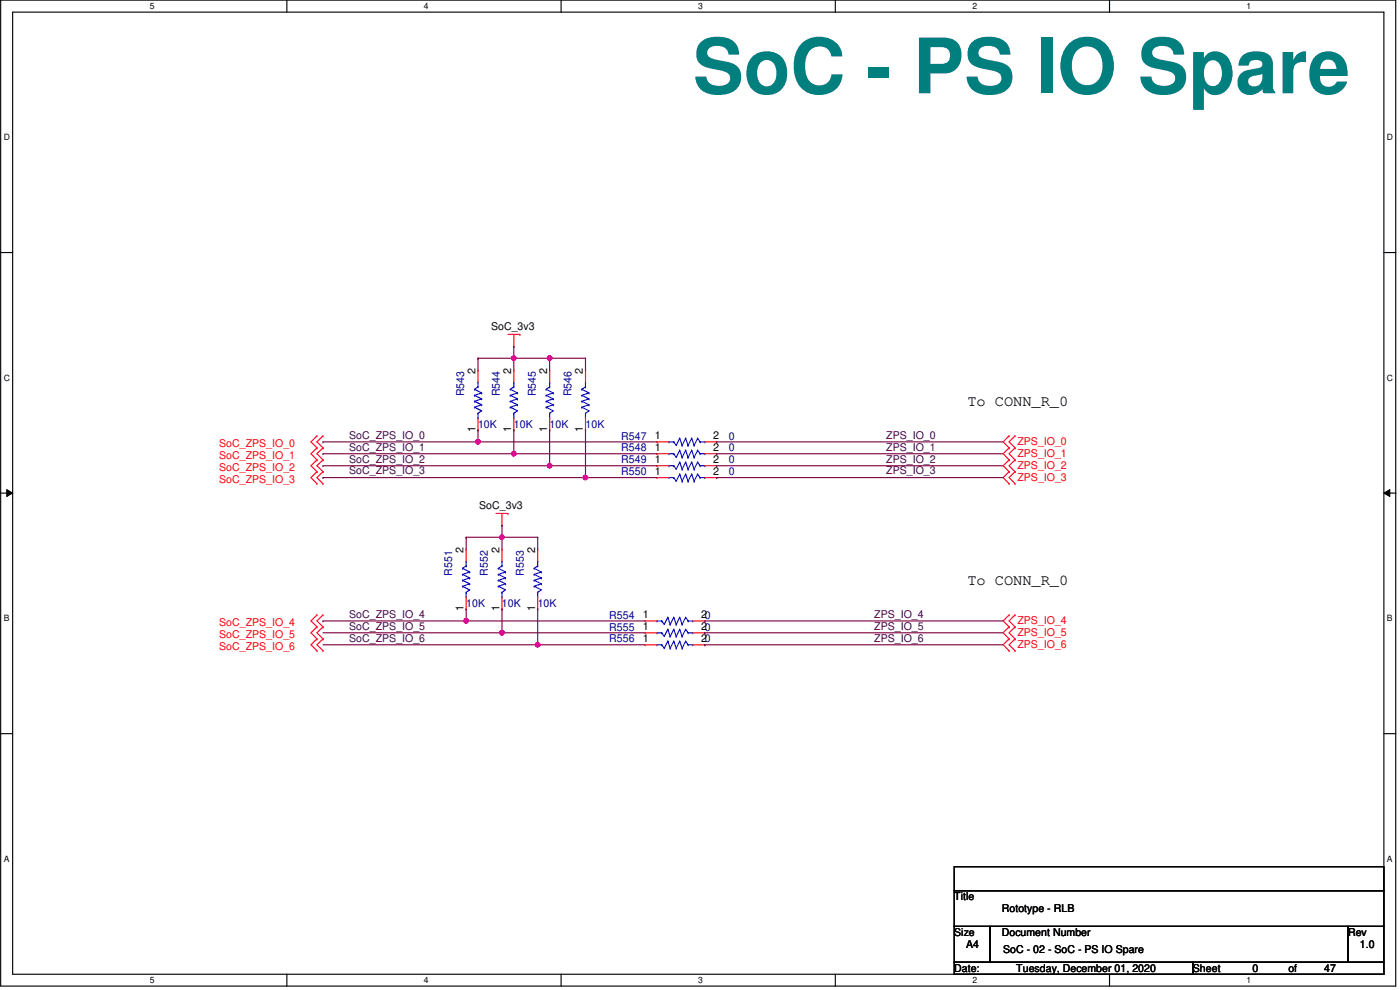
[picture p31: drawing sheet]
<svg xmlns="http://www.w3.org/2000/svg" width="420mm" height="297mm" viewBox="0 0 420 297" stroke-linecap="round" stroke-linejoin="round" font-family="sans-serif">
<defs><g id="words">
<text font-size="22.9" fill="#007f7f" x="207.9" y="28">SoC - PS IO Spare</text>
<g font-size="4.6">
<text x="290.3" y="121.9">To CONN_R_0</text>
<text x="290.3" y="175.6">To CONN_R_0</text>
</g>
<g font-size="3.2">
<text x="147.4" y="98.9">SoC_3v3</text>
<text x="142.7" y="112.2" transform="rotate(-90 142.7 112.2)">2</text>
<text x="153.4" y="112.2" transform="rotate(-90 153.4 112.2)">2</text>
<text x="164.2" y="112.2" transform="rotate(-90 164.2 112.2)">2</text>
<text x="175" y="112.2" transform="rotate(-90 175 112.2)">2</text>
<text x="142.7" y="129.7" transform="rotate(-90 142.7 129.7)">1</text>
<text x="153.4" y="129.7" transform="rotate(-90 153.4 129.7)">1</text>
<text x="164.2" y="129.7" transform="rotate(-90 164.2 129.7)">1</text>
<text x="175" y="129.7" transform="rotate(-90 175 129.7)">1</text>
<text x="196.5" y="131.8">1</text>
<text x="214" y="131.8">2</text>
<text x="196.5" y="135.4">1</text>
<text x="214" y="135.4">2</text>
<text x="196.5" y="139">1</text>
<text x="196.5" y="142.5">1</text>
<text x="214" y="139">2</text>
<text x="214" y="142.5">2</text>
<text x="143.8" y="152.7">SoC_3v3</text>
<text x="139.1" y="165.9" transform="rotate(-90 139.1 165.9)">2</text>
<text x="149.9" y="165.9" transform="rotate(-90 149.9 165.9)">2</text>
<text x="160.6" y="165.9" transform="rotate(-90 160.6 165.9)">2</text>
<text x="139.1" y="183.4" transform="rotate(-90 139.1 183.4)">1</text>
<text x="149.9" y="183.4" transform="rotate(-90 149.9 183.4)">1</text>
<text x="160.6" y="183.4" transform="rotate(-90 160.6 183.4)">1</text>
<text x="192.9" y="185.5">1</text>
<text x="210.4" y="185.5">20</text>
<text x="192.9" y="189.1">1</text>
<text x="210.4" y="189.1">20</text>
<text x="192.9" y="192.7">1</text>
<text x="210.4" y="192.7">20</text>
<text x="286.4" y="270.1">Title</text>
<text x="300.7" y="273.7">Rototype - RLB</text>
<text x="286.4" y="280.8">Size</text>
<text x="300.7" y="280.8">Document Number</text>
<text x="404.6" y="280.8">Rev</text>
<text x="290" y="284.4">A4</text>
<text x="301.1" y="285.9">SoC - 02 - SoC - PS IO Spare</text>
<text x="408.1" y="284.4">1.0</text>
<text x="286.4" y="291.6">Date:</text>
<text x="305" y="291.6">Tuesday, December 01, 2020</text>
<text x="358" y="291.6">Sheet</text>
<text x="375.9" y="291.6">0</text>
<text x="386.7" y="291.6">of</text>
<text x="397.4" y="291.6">47</text>
</g>
<g font-size="3.2" fill="#00007f">
<text x="139.3" y="119" transform="rotate(-90 139.3 119)">R543</text>
<text x="150" y="119" transform="rotate(-90 150 119)">R544</text>
<text x="160.8" y="119" transform="rotate(-90 160.8 119)">R545</text>
<text x="171.5" y="119" transform="rotate(-90 171.5 119)">R546</text>
<text x="143.5" y="128.3">10K</text>
<text x="154.2" y="128.3">10K</text>
<text x="165" y="128.3">10K</text>
<text x="175.7" y="128.3">10K</text>
<text x="186.5" y="131.9">R547</text>
<text x="218.7" y="131.9">0</text>
<text x="186.5" y="135.5">R548</text>
<text x="218.7" y="135.5">0</text>
<text x="186.5" y="139">R549</text>
<text x="186.5" y="142.6">R550</text>
<text x="218.7" y="139">0</text>
<text x="218.7" y="142.6">0</text>
<text x="135.7" y="172.7" transform="rotate(-90 135.7 172.7)">R551</text>
<text x="146.4" y="172.7" transform="rotate(-90 146.4 172.7)">R552</text>
<text x="157.2" y="172.7" transform="rotate(-90 157.2 172.7)">R553</text>
<text x="139.9" y="182">10K</text>
<text x="150.7" y="182">10K</text>
<text x="161.4" y="182">10K</text>
<text x="182.9" y="185.6">R554</text>
<text x="182.9" y="189.2">R555</text>
<text x="182.9" y="192.7">R556</text>
</g>
<g font-size="3.2" fill="#400040">
<text x="104.8" y="131.7">SoC_ZPS_IO_0</text>
<text x="266" y="131.7">ZPS_IO_0</text>
<text x="104.8" y="135.2">SoC_ZPS_IO_1</text>
<text x="266" y="135.2">ZPS_IO_1</text>
<text x="104.8" y="138.8">SoC_ZPS_IO_2</text>
<text x="104.8" y="142.4">SoC_ZPS_IO_3</text>
<text x="266" y="138.8">ZPS_IO_2</text>
<text x="266" y="142.4">ZPS_IO_3</text>
<text x="104.8" y="185.4">SoC_ZPS_IO_4</text>
<text x="262.4" y="185.4">ZPS_IO_4</text>
<text x="104.8" y="188.9">SoC_ZPS_IO_5</text>
<text x="262.4" y="188.9">ZPS_IO_5</text>
<text x="104.8" y="192.5">SoC_ZPS_IO_6</text>
<text x="262.4" y="192.5">ZPS_IO_6</text>
</g>
<g font-size="3.2" fill="#f00">
<text x="65.8" y="134">SoC_ZPS_IO_0</text>
<text x="65.8" y="137.6">SoC_ZPS_IO_1</text>
<text x="305.3" y="133.6">ZPS_IO_0</text>
<text x="305.3" y="137.2">ZPS_IO_1</text>
<text x="65.8" y="141.2">SoC_ZPS_IO_2</text>
<text x="305.3" y="140.8">ZPS_IO_2</text>
<text x="65.8" y="144.8">SoC_ZPS_IO_3</text>
<text x="305.3" y="144.4">ZPS_IO_3</text>
<text x="65.8" y="187.7">SoC_ZPS_IO_4</text>
<text x="65.8" y="191.3">SoC_ZPS_IO_5</text>
<text x="305.3" y="187.4">ZPS_IO_4</text>
<text x="305.3" y="191">ZPS_IO_5</text>
<text x="65.8" y="194.9">SoC_ZPS_IO_6</text>
<text x="305.3" y="194.6">ZPS_IO_6</text>
</g>
<g font-size="2.6">
<text x="44.9" y="2.8">5</text>
<text x="127.2" y="2.8">4</text>
<text x="209.5" y="2.8">3</text>
<text x="291.8" y="2.8">2</text>
<text x="374.1" y="2.8">1</text>
<text x="1.1" y="42">D</text>
<text x="416.3" y="42">D</text>
<text x="1.1" y="114.2">C</text>
<text x="416.3" y="114.2">C</text>
<text x="1.1" y="186.4">B</text>
<text x="416.3" y="186.4">B</text>
<text x="1.1" y="258.5">A</text>
<text x="416.3" y="258.5">A</text>
<text x="44.9" y="295">5</text>
<text x="127.2" y="295">4</text>
<text x="209.5" y="295">3</text>
<text x="291.8" y="295">2</text>
<text x="374.1" y="295">1</text>
</g>
</g></defs>
<path d="M.2 0h418.7v295.9h-418.7zM3.8 3.6h411.5v288.7h-411.5z" fill="none" stroke="#000" stroke-width=".34"/>
<g fill="#fff">
<path d="M44.9 .4h1.5v2.9h-1.5z"/>
<path d="M44.9 292.7h1.5v2.9h-1.5z"/>
</g>
<path d="M86.1 0v3.6M86.1 292.3v3.6" fill="none" stroke="#000" stroke-width=".34"/>
<g fill="#fff">
<path d="M127.2 .4h1.5v2.9h-1.5z"/>
<path d="M127.2 292.7h1.5v2.9h-1.5z"/>
</g>
<path d="M168.4 0v3.6M168.4 292.3v3.6" fill="none" stroke="#000" stroke-width=".34"/>
<g fill="#fff">
<path d="M209.5 .4h1.5v2.9h-1.5z"/>
<path d="M209.5 292.7h1.5v2.9h-1.5z"/>
</g>
<path d="M250.7 0v3.6M250.7 292.3v3.6" fill="none" stroke="#000" stroke-width=".34"/>
<g fill="#fff">
<path d="M291.8 .4h1.5v2.9h-1.5z"/>
<path d="M291.8 292.7h1.5v2.9h-1.5z"/>
</g>
<path d="M333 0v3.6M333 292.3v3.6" fill="none" stroke="#000" stroke-width=".34"/>
<g fill="#fff">
<path d="M374.1 .4h1.5v2.9h-1.5z"/>
<path d="M374.1 292.7h1.5v2.9h-1.5z"/>
<path d="M1.1 39.7h1.9v2.9h-1.9z"/>
<path d="M416.3 39.7h1.8v2.9h-1.8z"/>
<path d="M1.1 111.8h1.9v2.9h-1.9z"/>
<path d="M416.3 111.8h1.8v2.9h-1.8z"/>
</g>
<path d="M.2 75.8h3.6M415.3 75.8h3.6" fill="none" stroke="#000" stroke-width=".34"/>
<g fill="#fff">
<path d="M1.1 184h1.8v2.9h-1.8z"/>
<path d="M416.3 184h1.7v2.9h-1.7z"/>
</g>
<path d="M.2 148h3.6M415.3 148h3.6" fill="none" stroke="#000" stroke-width=".34"/>
<path d="M2 146.9l1.8 1.1-1.8 1zM415.3 148l1.8-1.1v2.1z" fill="#000"/>
<path d="M2 146.9l1.8 1.1-1.8 1zM415.3 148l1.8-1.1v2.1z" fill="none" stroke="#000" stroke-width=".3"/>
<g fill="#fff">
<path d="M1.1 256.2h1.8v2.9h-1.8z"/>
<path d="M416.3 256.2h1.7v2.9h-1.7z"/>
</g>
<path d="M.2 220.1h3.6M415.3 220.1h3.6" fill="none" stroke="#000" stroke-width=".34"/>
<path d="M154.2 100.3v3.6" fill="none" stroke="#f00" stroke-width=".34"/>
<circle cx="154.2" cy="103.9" r=".17" fill="#f00"/>
<path d="M152.4 100.3h3.6" fill="none" stroke="#f00" stroke-width=".34"/>
<circle cx="156" cy="100.3" r=".17" fill="#f00"/>
<path d="M150.7 154.1v3.5" fill="none" stroke="#f00" stroke-width=".34"/>
<circle cx="150.7" cy="157.6" r=".17" fill="#f00"/>
<path d="M148.8 154.1h3.6" fill="none" stroke="#f00" stroke-width=".34"/>
<circle cx="152.4" cy="154.1" r=".17" fill="#f00"/>
<path d="M95.1 130.8l-1.8 1.8" fill="none" stroke="#f00" stroke-width=".34"/>
<circle cx="95.1" cy="130.8" r=".17" fill="#f00"/>
<path d="M93.3 132.6l1.8 1.8" fill="none" stroke="#f00" stroke-width=".34"/>
<circle cx="95.1" cy="134.4" r=".17" fill="#f00"/>
<path d="M96.9 130.8l-1.8 1.8" fill="none" stroke="#f00" stroke-width=".34"/>
<circle cx="96.9" cy="130.8" r=".17" fill="#f00"/>
<path d="M95.1 132.6l1.8 1.8" fill="none" stroke="#f00" stroke-width=".34"/>
<circle cx="96.9" cy="134.4" r=".17" fill="#f00"/>
<path d="M95.1 134.4l-1.8 1.7" fill="none" stroke="#f00" stroke-width=".34"/>
<circle cx="95.1" cy="134.4" r=".17" fill="#f00"/>
<path d="M93.3 136.1l1.8 1.9" fill="none" stroke="#f00" stroke-width=".34"/>
<circle cx="95.1" cy="138" r=".17" fill="#f00"/>
<path d="M96.9 134.4l-1.8 1.7" fill="none" stroke="#f00" stroke-width=".34"/>
<circle cx="96.9" cy="134.4" r=".17" fill="#f00"/>
<path d="M95.1 136.1l1.8 1.9" fill="none" stroke="#f00" stroke-width=".34"/>
<circle cx="96.9" cy="138" r=".17" fill="#f00"/>
<path d="M95.1 138l-1.8 1.7" fill="none" stroke="#f00" stroke-width=".34"/>
<circle cx="95.1" cy="138" r=".17" fill="#f00"/>
<path d="M93.3 139.7l1.8 1.8" fill="none" stroke="#f00" stroke-width=".34"/>
<circle cx="95.1" cy="141.5" r=".17" fill="#f00"/>
<path d="M96.9 138l-1.8 1.7" fill="none" stroke="#f00" stroke-width=".34"/>
<circle cx="96.9" cy="138" r=".17" fill="#f00"/>
<path d="M95.1 139.7l1.8 1.8" fill="none" stroke="#f00" stroke-width=".34"/>
<circle cx="96.9" cy="141.5" r=".17" fill="#f00"/>
<path d="M95.1 141.5l-1.8 1.8" fill="none" stroke="#f00" stroke-width=".34"/>
<circle cx="95.1" cy="141.5" r=".17" fill="#f00"/>
<path d="M93.3 143.3l1.8 1.8" fill="none" stroke="#f00" stroke-width=".34"/>
<circle cx="95.1" cy="145.1" r=".17" fill="#f00"/>
<path d="M96.9 141.5l-1.8 1.8" fill="none" stroke="#f00" stroke-width=".34"/>
<circle cx="96.9" cy="141.5" r=".17" fill="#f00"/>
<path d="M95.1 143.3l1.8 1.8" fill="none" stroke="#f00" stroke-width=".34"/>
<circle cx="96.9" cy="145.1" r=".17" fill="#f00"/>
<path d="M95.1 184.5l-1.8 1.8" fill="none" stroke="#f00" stroke-width=".34"/>
<circle cx="95.1" cy="184.5" r=".17" fill="#f00"/>
<path d="M93.3 186.3l1.8 1.8" fill="none" stroke="#f00" stroke-width=".34"/>
<circle cx="95.1" cy="188.1" r=".17" fill="#f00"/>
<path d="M96.9 184.5l-1.8 1.8" fill="none" stroke="#f00" stroke-width=".34"/>
<circle cx="96.9" cy="184.5" r=".17" fill="#f00"/>
<path d="M95.1 186.3l1.8 1.8" fill="none" stroke="#f00" stroke-width=".34"/>
<circle cx="96.9" cy="188.1" r=".17" fill="#f00"/>
<path d="M95.1 188.1l-1.8 1.8" fill="none" stroke="#f00" stroke-width=".34"/>
<circle cx="95.1" cy="188.1" r=".17" fill="#f00"/>
<path d="M93.3 189.9l1.8 1.8" fill="none" stroke="#f00" stroke-width=".34"/>
<circle cx="95.1" cy="191.7" r=".17" fill="#f00"/>
<path d="M96.9 188.1l-1.8 1.8" fill="none" stroke="#f00" stroke-width=".34"/>
<circle cx="96.9" cy="188.1" r=".17" fill="#f00"/>
<path d="M95.1 189.9l1.8 1.8" fill="none" stroke="#f00" stroke-width=".34"/>
<circle cx="96.9" cy="191.7" r=".17" fill="#f00"/>
<path d="M95.1 191.7l-1.8 1.8" fill="none" stroke="#f00" stroke-width=".34"/>
<circle cx="95.1" cy="191.7" r=".17" fill="#f00"/>
<path d="M93.3 193.5l1.8 1.7" fill="none" stroke="#f00" stroke-width=".34"/>
<circle cx="95.1" cy="195.2" r=".17" fill="#f00"/>
<path d="M96.9 191.7l-1.8 1.8" fill="none" stroke="#f00" stroke-width=".34"/>
<circle cx="96.9" cy="191.7" r=".17" fill="#f00"/>
<path d="M95.1 193.5l1.8 1.7" fill="none" stroke="#f00" stroke-width=".34"/>
<circle cx="96.9" cy="195.2" r=".17" fill="#f00"/>
<path d="M302.8 130.8l-1.7 1.8" fill="none" stroke="#f00" stroke-width=".34"/>
<circle cx="302.8" cy="130.8" r=".17" fill="#f00"/>
<path d="M301.1 132.6l1.7 1.8" fill="none" stroke="#f00" stroke-width=".34"/>
<circle cx="302.8" cy="134.4" r=".17" fill="#f00"/>
<path d="M302.8 132.6l1.8 1.8" fill="none" stroke="#f00" stroke-width=".34"/>
<circle cx="304.6" cy="134.4" r=".17" fill="#f00"/>
<path d="M304.6 130.8l-1.8 1.8" fill="none" stroke="#f00" stroke-width=".34"/>
<circle cx="304.6" cy="130.8" r=".17" fill="#f00"/>
<path d="M302.8 134.4l-1.7 1.7" fill="none" stroke="#f00" stroke-width=".34"/>
<circle cx="302.8" cy="134.4" r=".17" fill="#f00"/>
<path d="M301.1 136.1l1.7 1.9" fill="none" stroke="#f00" stroke-width=".34"/>
<circle cx="302.8" cy="138" r=".17" fill="#f00"/>
<path d="M302.8 136.1l1.8 1.9" fill="none" stroke="#f00" stroke-width=".34"/>
<circle cx="304.6" cy="138" r=".17" fill="#f00"/>
<path d="M304.6 134.4l-1.8 1.7" fill="none" stroke="#f00" stroke-width=".34"/>
<circle cx="304.6" cy="134.4" r=".17" fill="#f00"/>
<path d="M302.8 138l-1.7 1.7" fill="none" stroke="#f00" stroke-width=".34"/>
<circle cx="302.8" cy="138" r=".17" fill="#f00"/>
<path d="M301.1 139.7l1.7 1.8" fill="none" stroke="#f00" stroke-width=".34"/>
<circle cx="302.8" cy="141.5" r=".17" fill="#f00"/>
<path d="M302.8 139.7l1.8 1.8" fill="none" stroke="#f00" stroke-width=".34"/>
<circle cx="304.6" cy="141.5" r=".17" fill="#f00"/>
<path d="M304.6 138l-1.8 1.7" fill="none" stroke="#f00" stroke-width=".34"/>
<circle cx="304.6" cy="138" r=".17" fill="#f00"/>
<path d="M302.8 141.5l-1.7 1.8" fill="none" stroke="#f00" stroke-width=".34"/>
<circle cx="302.8" cy="141.5" r=".17" fill="#f00"/>
<path d="M301.1 143.3l1.7 1.8" fill="none" stroke="#f00" stroke-width=".34"/>
<circle cx="302.8" cy="145.1" r=".17" fill="#f00"/>
<path d="M302.8 143.3l1.8 1.8" fill="none" stroke="#f00" stroke-width=".34"/>
<circle cx="304.6" cy="145.1" r=".17" fill="#f00"/>
<path d="M304.6 141.5l-1.8 1.8" fill="none" stroke="#f00" stroke-width=".34"/>
<circle cx="304.6" cy="141.5" r=".17" fill="#f00"/>
<path d="M302.8 184.5l-1.7 1.8" fill="none" stroke="#f00" stroke-width=".34"/>
<circle cx="302.8" cy="184.5" r=".17" fill="#f00"/>
<path d="M301.1 186.3l1.7 1.8" fill="none" stroke="#f00" stroke-width=".34"/>
<circle cx="302.8" cy="188.1" r=".17" fill="#f00"/>
<path d="M302.8 186.3l1.8 1.8" fill="none" stroke="#f00" stroke-width=".34"/>
<circle cx="304.6" cy="188.1" r=".17" fill="#f00"/>
<path d="M304.6 184.5l-1.8 1.8" fill="none" stroke="#f00" stroke-width=".34"/>
<circle cx="304.6" cy="184.5" r=".17" fill="#f00"/>
<path d="M302.8 188.1l-1.7 1.8" fill="none" stroke="#f00" stroke-width=".34"/>
<circle cx="302.8" cy="188.1" r=".17" fill="#f00"/>
<path d="M301.1 189.9l1.7 1.8" fill="none" stroke="#f00" stroke-width=".34"/>
<circle cx="302.8" cy="191.7" r=".17" fill="#f00"/>
<path d="M302.8 189.9l1.8 1.8" fill="none" stroke="#f00" stroke-width=".34"/>
<circle cx="304.6" cy="191.7" r=".17" fill="#f00"/>
<path d="M304.6 188.1l-1.8 1.8" fill="none" stroke="#f00" stroke-width=".34"/>
<circle cx="304.6" cy="188.1" r=".17" fill="#f00"/>
<path d="M302.8 191.7l-1.7 1.8" fill="none" stroke="#f00" stroke-width=".34"/>
<circle cx="302.8" cy="191.7" r=".17" fill="#f00"/>
<path d="M301.1 193.5l1.7 1.7" fill="none" stroke="#f00" stroke-width=".34"/>
<circle cx="302.8" cy="195.2" r=".17" fill="#f00"/>
<path d="M302.8 193.5l1.8 1.7" fill="none" stroke="#f00" stroke-width=".34"/>
<circle cx="304.6" cy="195.2" r=".17" fill="#f00"/>
<path d="M304.6 191.7l-1.8 1.8" fill="none" stroke="#f00" stroke-width=".34"/>
<circle cx="304.6" cy="191.7" r=".17" fill="#f00"/>
<path d="M286.4 260.1h128.9v7.2h-128.9zM286.4 267.3h128.9v10.7h-128.9zM286.4 278h10.7v10.7h-10.7zM297.1 278h107.5v10.7h-107.5zM404.6 278h10.7v10.7h-10.7zM286.4 288.7h71.6v3.6h-71.6zM358 288.7h57.3v3.6h-57.3z" fill="none" stroke="#000" stroke-width=".34"/>
<path d="M166 117.9l-2.1 .7" fill="none" stroke="#00f" stroke-width=".34"/>
<circle cx="166" cy="117.9" r=".17" fill="#00f"/>
<path d="M163.9 118.6l2.1 1.1" fill="none" stroke="#00f" stroke-width=".34"/>
<circle cx="163.9" cy="118.6" r=".17" fill="#00f"/>
<path d="M163.9 120.4l2.1 1.1" fill="none" stroke="#00f" stroke-width=".34"/>
<circle cx="163.9" cy="120.4" r=".17" fill="#00f"/>
<path d="M166 119.7l-2.1 .7" fill="none" stroke="#00f" stroke-width=".34"/>
<circle cx="166" cy="119.7" r=".17" fill="#00f"/>
<path d="M166 121.5l-2.1 .7" fill="none" stroke="#00f" stroke-width=".34"/>
<circle cx="166" cy="121.5" r=".17" fill="#00f"/>
<path d="M163.9 122.2l2.1 1.1" fill="none" stroke="#00f" stroke-width=".34"/>
<circle cx="163.9" cy="122.2" r=".17" fill="#00f"/>
<path d="M163.9 116.8l2.1 1.1" fill="none" stroke="#00f" stroke-width=".34"/>
<circle cx="163.9" cy="116.8" r=".17" fill="#00f"/>
<path d="M165 116.1l-1.1 .7" fill="none" stroke="#00f" stroke-width=".34"/>
<circle cx="165" cy="116.1" r=".17" fill="#00f"/>
<path d="M165 124v1.4" fill="none" stroke="#00f" stroke-width=".34"/>
<circle cx="165" cy="125.4" r=".17" fill="#00f"/>
<path d="M165 114.7v1.4" fill="none" stroke="#00f" stroke-width=".34"/>
<circle cx="165" cy="114.7" r=".17" fill="#00f"/>
<path d="M166 123.3l-1 .7" fill="none" stroke="#00f" stroke-width=".34"/>
<circle cx="165" cy="124" r=".17" fill="#00f"/>
<path d="M165 125.4v3.6" fill="none" stroke="#f00" stroke-width=".34"/>
<circle cx="165" cy="129" r=".17" fill="#f00"/>
<path d="M165 111.1v3.6" fill="none" stroke="#f00" stroke-width=".34"/>
<circle cx="165" cy="111.1" r=".17" fill="#f00"/>
<path d="M162.5 171.6l-2.2 .7" fill="none" stroke="#00f" stroke-width=".34"/>
<circle cx="162.5" cy="171.6" r=".17" fill="#00f"/>
<path d="M160.3 172.3l2.2 1.1" fill="none" stroke="#00f" stroke-width=".34"/>
<circle cx="160.3" cy="172.3" r=".17" fill="#00f"/>
<path d="M160.3 174.1l2.2 1.1" fill="none" stroke="#00f" stroke-width=".34"/>
<circle cx="160.3" cy="174.1" r=".17" fill="#00f"/>
<path d="M162.5 173.4l-2.2 .7" fill="none" stroke="#00f" stroke-width=".34"/>
<circle cx="162.5" cy="173.4" r=".17" fill="#00f"/>
<path d="M162.5 175.2l-2.2 .7" fill="none" stroke="#00f" stroke-width=".34"/>
<circle cx="162.5" cy="175.2" r=".17" fill="#00f"/>
<path d="M160.3 175.9l2.2 1.1" fill="none" stroke="#00f" stroke-width=".34"/>
<circle cx="160.3" cy="175.9" r=".17" fill="#00f"/>
<path d="M160.3 170.5l2.2 1.1" fill="none" stroke="#00f" stroke-width=".34"/>
<circle cx="160.3" cy="170.5" r=".17" fill="#00f"/>
<path d="M161.4 169.8l-1.1 .7" fill="none" stroke="#00f" stroke-width=".34"/>
<circle cx="161.4" cy="169.8" r=".17" fill="#00f"/>
<path d="M161.4 177.7v1.4" fill="none" stroke="#00f" stroke-width=".34"/>
<circle cx="161.4" cy="179.1" r=".17" fill="#00f"/>
<path d="M161.4 168.4v1.4" fill="none" stroke="#00f" stroke-width=".34"/>
<circle cx="161.4" cy="168.4" r=".17" fill="#00f"/>
<path d="M162.5 177l-1.1 .7" fill="none" stroke="#00f" stroke-width=".34"/>
<circle cx="161.4" cy="177.7" r=".17" fill="#00f"/>
<path d="M161.4 179.1v3.6" fill="none" stroke="#f00" stroke-width=".34"/>
<circle cx="161.4" cy="182.7" r=".17" fill="#f00"/>
<path d="M161.4 164.8v3.6" fill="none" stroke="#f00" stroke-width=".34"/>
<circle cx="161.4" cy="164.8" r=".17" fill="#f00"/>
<path d="M204 192.4l.7 2.1" fill="none" stroke="#00f" stroke-width=".34"/>
<circle cx="204.7" cy="194.5" r=".17" fill="#00f"/>
<path d="M204 192.4l-1.1 2.1" fill="none" stroke="#00f" stroke-width=".34"/>
<circle cx="204" cy="192.4" r=".17" fill="#00f"/>
<path d="M202.2 192.4l-1.1 2.1" fill="none" stroke="#00f" stroke-width=".34"/>
<circle cx="202.2" cy="192.4" r=".17" fill="#00f"/>
<path d="M202.2 192.4l.7 2.1" fill="none" stroke="#00f" stroke-width=".34"/>
<circle cx="202.9" cy="194.5" r=".17" fill="#00f"/>
<path d="M200.4 192.4l.7 2.1" fill="none" stroke="#00f" stroke-width=".34"/>
<circle cx="201.1" cy="194.5" r=".17" fill="#00f"/>
<path d="M200.4 192.4l-1.1 2.1" fill="none" stroke="#00f" stroke-width=".34"/>
<circle cx="200.4" cy="192.4" r=".17" fill="#00f"/>
<path d="M205.8 192.4l-1.1 2.1" fill="none" stroke="#00f" stroke-width=".34"/>
<circle cx="205.8" cy="192.4" r=".17" fill="#00f"/>
<path d="M205.8 192.4l.7 1.1" fill="none" stroke="#00f" stroke-width=".34"/>
<circle cx="206.5" cy="193.5" r=".17" fill="#00f"/>
<path d="M197.2 193.5h1.4" fill="none" stroke="#00f" stroke-width=".34"/>
<circle cx="197.2" cy="193.5" r=".17" fill="#00f"/>
<path d="M206.5 193.5h1.4" fill="none" stroke="#00f" stroke-width=".34"/>
<circle cx="207.9" cy="193.5" r=".17" fill="#00f"/>
<path d="M198.6 193.5l.7 1" fill="none" stroke="#00f" stroke-width=".34"/>
<circle cx="198.6" cy="193.5" r=".17" fill="#00f"/>
<path d="M193.6 193.5h3.6" fill="none" stroke="#f00" stroke-width=".34"/>
<circle cx="193.6" cy="193.5" r=".17" fill="#f00"/>
<path d="M207.9 193.5h3.6" fill="none" stroke="#f00" stroke-width=".34"/>
<circle cx="211.5" cy="193.5" r=".17" fill="#f00"/>
<path d="M207.6 138.6l.7 2.2" fill="none" stroke="#00f" stroke-width=".34"/>
<circle cx="208.3" cy="140.8" r=".17" fill="#00f"/>
<path d="M207.6 138.6l-1.1 2.2" fill="none" stroke="#00f" stroke-width=".34"/>
<circle cx="207.6" cy="138.6" r=".17" fill="#00f"/>
<path d="M205.8 138.6l-1.1 2.2" fill="none" stroke="#00f" stroke-width=".34"/>
<circle cx="205.8" cy="138.6" r=".17" fill="#00f"/>
<path d="M205.8 138.6l.7 2.2" fill="none" stroke="#00f" stroke-width=".34"/>
<circle cx="206.5" cy="140.8" r=".17" fill="#00f"/>
<path d="M204 138.6l.7 2.2" fill="none" stroke="#00f" stroke-width=".34"/>
<circle cx="204.7" cy="140.8" r=".17" fill="#00f"/>
<path d="M204 138.6l-1.1 2.2" fill="none" stroke="#00f" stroke-width=".34"/>
<circle cx="204" cy="138.6" r=".17" fill="#00f"/>
<path d="M209.4 138.6l-1.1 2.2" fill="none" stroke="#00f" stroke-width=".34"/>
<circle cx="209.4" cy="138.6" r=".17" fill="#00f"/>
<path d="M209.4 138.6l.7 1.1" fill="none" stroke="#00f" stroke-width=".34"/>
<circle cx="210.1" cy="139.7" r=".17" fill="#00f"/>
<path d="M200.8 139.7h1.4" fill="none" stroke="#00f" stroke-width=".34"/>
<circle cx="200.8" cy="139.7" r=".17" fill="#00f"/>
<path d="M210.1 139.7h1.4" fill="none" stroke="#00f" stroke-width=".34"/>
<circle cx="211.5" cy="139.7" r=".17" fill="#00f"/>
<path d="M202.2 139.7l.7 1.1" fill="none" stroke="#00f" stroke-width=".34"/>
<circle cx="202.2" cy="139.7" r=".17" fill="#00f"/>
<path d="M197.2 139.7h3.6" fill="none" stroke="#f00" stroke-width=".34"/>
<circle cx="197.2" cy="139.7" r=".17" fill="#f00"/>
<path d="M211.5 139.7h3.6" fill="none" stroke="#f00" stroke-width=".34"/>
<circle cx="215.1" cy="139.7" r=".17" fill="#f00"/>
<path d="M155.3 117.9l-2.1 .7" fill="none" stroke="#00f" stroke-width=".34"/>
<circle cx="155.3" cy="117.9" r=".17" fill="#00f"/>
<path d="M153.2 118.6l2.1 1.1" fill="none" stroke="#00f" stroke-width=".34"/>
<circle cx="153.2" cy="118.6" r=".17" fill="#00f"/>
<path d="M153.2 120.4l2.1 1.1" fill="none" stroke="#00f" stroke-width=".34"/>
<circle cx="153.2" cy="120.4" r=".17" fill="#00f"/>
<path d="M155.3 119.7l-2.1 .7" fill="none" stroke="#00f" stroke-width=".34"/>
<circle cx="155.3" cy="119.7" r=".17" fill="#00f"/>
<path d="M155.3 121.5l-2.1 .7" fill="none" stroke="#00f" stroke-width=".34"/>
<circle cx="155.3" cy="121.5" r=".17" fill="#00f"/>
<path d="M153.2 122.2l2.1 1.1" fill="none" stroke="#00f" stroke-width=".34"/>
<circle cx="153.2" cy="122.2" r=".17" fill="#00f"/>
<path d="M153.2 116.8l2.1 1.1" fill="none" stroke="#00f" stroke-width=".34"/>
<circle cx="153.2" cy="116.8" r=".17" fill="#00f"/>
<path d="M154.2 116.1l-1 .7" fill="none" stroke="#00f" stroke-width=".34"/>
<circle cx="154.2" cy="116.1" r=".17" fill="#00f"/>
<path d="M154.2 124v1.4" fill="none" stroke="#00f" stroke-width=".34"/>
<circle cx="154.2" cy="125.4" r=".17" fill="#00f"/>
<path d="M154.2 114.7v1.4" fill="none" stroke="#00f" stroke-width=".34"/>
<circle cx="154.2" cy="114.7" r=".17" fill="#00f"/>
<path d="M155.3 123.3l-1.1 .7" fill="none" stroke="#00f" stroke-width=".34"/>
<circle cx="154.2" cy="124" r=".17" fill="#00f"/>
<path d="M154.2 125.4v3.6" fill="none" stroke="#f00" stroke-width=".34"/>
<circle cx="154.2" cy="129" r=".17" fill="#f00"/>
<path d="M154.2 111.1v3.6" fill="none" stroke="#f00" stroke-width=".34"/>
<circle cx="154.2" cy="111.1" r=".17" fill="#f00"/>
<path d="M207.6 131.5l.7 2.1" fill="none" stroke="#00f" stroke-width=".34"/>
<circle cx="208.3" cy="133.6" r=".17" fill="#00f"/>
<path d="M207.6 131.5l-1.1 2.1" fill="none" stroke="#00f" stroke-width=".34"/>
<circle cx="207.6" cy="131.5" r=".17" fill="#00f"/>
<path d="M205.8 131.5l-1.1 2.1" fill="none" stroke="#00f" stroke-width=".34"/>
<circle cx="205.8" cy="131.5" r=".17" fill="#00f"/>
<path d="M205.8 131.5l.7 2.1" fill="none" stroke="#00f" stroke-width=".34"/>
<circle cx="206.5" cy="133.6" r=".17" fill="#00f"/>
<path d="M204 131.5l.7 2.1" fill="none" stroke="#00f" stroke-width=".34"/>
<circle cx="204.7" cy="133.6" r=".17" fill="#00f"/>
<path d="M204 131.5l-1.1 2.1" fill="none" stroke="#00f" stroke-width=".34"/>
<circle cx="204" cy="131.5" r=".17" fill="#00f"/>
<path d="M209.4 131.5l-1.1 2.1" fill="none" stroke="#00f" stroke-width=".34"/>
<circle cx="209.4" cy="131.5" r=".17" fill="#00f"/>
<path d="M209.4 131.5l.7 1.1" fill="none" stroke="#00f" stroke-width=".34"/>
<circle cx="210.1" cy="132.6" r=".17" fill="#00f"/>
<path d="M200.8 132.6h1.4" fill="none" stroke="#00f" stroke-width=".34"/>
<circle cx="200.8" cy="132.6" r=".17" fill="#00f"/>
<path d="M210.1 132.6h1.4" fill="none" stroke="#00f" stroke-width=".34"/>
<circle cx="211.5" cy="132.6" r=".17" fill="#00f"/>
<path d="M202.2 132.6l.7 1" fill="none" stroke="#00f" stroke-width=".34"/>
<circle cx="202.2" cy="132.6" r=".17" fill="#00f"/>
<path d="M197.2 132.6h3.6" fill="none" stroke="#f00" stroke-width=".34"/>
<circle cx="197.2" cy="132.6" r=".17" fill="#f00"/>
<path d="M211.5 132.6h3.6" fill="none" stroke="#f00" stroke-width=".34"/>
<circle cx="215.1" cy="132.6" r=".17" fill="#f00"/>
<path d="M207.6 135.1l.7 2.1" fill="none" stroke="#00f" stroke-width=".34"/>
<circle cx="208.3" cy="137.2" r=".17" fill="#00f"/>
<path d="M207.6 135.1l-1.1 2.1" fill="none" stroke="#00f" stroke-width=".34"/>
<circle cx="207.6" cy="135.1" r=".17" fill="#00f"/>
<path d="M205.8 135.1l-1.1 2.1" fill="none" stroke="#00f" stroke-width=".34"/>
<circle cx="205.8" cy="135.1" r=".17" fill="#00f"/>
<path d="M205.8 135.1l.7 2.1" fill="none" stroke="#00f" stroke-width=".34"/>
<circle cx="206.5" cy="137.2" r=".17" fill="#00f"/>
<path d="M204 135.1l.7 2.1" fill="none" stroke="#00f" stroke-width=".34"/>
<circle cx="204.7" cy="137.2" r=".17" fill="#00f"/>
<path d="M204 135.1l-1.1 2.1" fill="none" stroke="#00f" stroke-width=".34"/>
<circle cx="204" cy="135.1" r=".17" fill="#00f"/>
<path d="M209.4 135.1l-1.1 2.1" fill="none" stroke="#00f" stroke-width=".34"/>
<circle cx="209.4" cy="135.1" r=".17" fill="#00f"/>
<path d="M209.4 135.1l.7 1" fill="none" stroke="#00f" stroke-width=".34"/>
<circle cx="210.1" cy="136.1" r=".17" fill="#00f"/>
<path d="M200.8 136.1h1.4" fill="none" stroke="#00f" stroke-width=".34"/>
<circle cx="200.8" cy="136.1" r=".17" fill="#00f"/>
<path d="M210.1 136.1h1.4" fill="none" stroke="#00f" stroke-width=".34"/>
<circle cx="211.5" cy="136.1" r=".17" fill="#00f"/>
<path d="M202.2 136.1l.7 1.1" fill="none" stroke="#00f" stroke-width=".34"/>
<circle cx="202.2" cy="136.1" r=".17" fill="#00f"/>
<path d="M197.2 136.1h3.6" fill="none" stroke="#f00" stroke-width=".34"/>
<circle cx="197.2" cy="136.1" r=".17" fill="#f00"/>
<path d="M211.5 136.1h3.6" fill="none" stroke="#f00" stroke-width=".34"/>
<circle cx="215.1" cy="136.1" r=".17" fill="#f00"/>
<path d="M141 171.6l-2.2 .7" fill="none" stroke="#00f" stroke-width=".34"/>
<circle cx="141" cy="171.6" r=".17" fill="#00f"/>
<path d="M138.8 172.3l2.2 1.1" fill="none" stroke="#00f" stroke-width=".34"/>
<circle cx="138.8" cy="172.3" r=".17" fill="#00f"/>
<path d="M138.8 174.1l2.2 1.1" fill="none" stroke="#00f" stroke-width=".34"/>
<circle cx="138.8" cy="174.1" r=".17" fill="#00f"/>
<path d="M141 173.4l-2.2 .7" fill="none" stroke="#00f" stroke-width=".34"/>
<circle cx="141" cy="173.4" r=".17" fill="#00f"/>
<path d="M141 175.2l-2.2 .7" fill="none" stroke="#00f" stroke-width=".34"/>
<circle cx="141" cy="175.2" r=".17" fill="#00f"/>
<path d="M138.8 175.9l2.2 1.1" fill="none" stroke="#00f" stroke-width=".34"/>
<circle cx="138.8" cy="175.9" r=".17" fill="#00f"/>
<path d="M138.8 170.5l2.2 1.1" fill="none" stroke="#00f" stroke-width=".34"/>
<circle cx="138.8" cy="170.5" r=".17" fill="#00f"/>
<path d="M139.9 169.8l-1.1 .7" fill="none" stroke="#00f" stroke-width=".34"/>
<circle cx="139.9" cy="169.8" r=".17" fill="#00f"/>
<path d="M139.9 177.7v1.4" fill="none" stroke="#00f" stroke-width=".34"/>
<circle cx="139.9" cy="179.1" r=".17" fill="#00f"/>
<path d="M139.9 168.4v1.4" fill="none" stroke="#00f" stroke-width=".34"/>
<circle cx="139.9" cy="168.4" r=".17" fill="#00f"/>
<path d="M141 177l-1.1 .7" fill="none" stroke="#00f" stroke-width=".34"/>
<circle cx="139.9" cy="177.7" r=".17" fill="#00f"/>
<path d="M139.9 179.1v3.6" fill="none" stroke="#f00" stroke-width=".34"/>
<circle cx="139.9" cy="182.7" r=".17" fill="#f00"/>
<path d="M139.9 164.8v3.6" fill="none" stroke="#f00" stroke-width=".34"/>
<circle cx="139.9" cy="164.8" r=".17" fill="#f00"/>
<path d="M176.8 117.9l-2.2 .7" fill="none" stroke="#00f" stroke-width=".34"/>
<circle cx="176.8" cy="117.9" r=".17" fill="#00f"/>
<path d="M174.6 118.6l2.2 1.1" fill="none" stroke="#00f" stroke-width=".34"/>
<circle cx="174.6" cy="118.6" r=".17" fill="#00f"/>
<path d="M174.6 120.4l2.2 1.1" fill="none" stroke="#00f" stroke-width=".34"/>
<circle cx="174.6" cy="120.4" r=".17" fill="#00f"/>
<path d="M176.8 119.7l-2.2 .7" fill="none" stroke="#00f" stroke-width=".34"/>
<circle cx="176.8" cy="119.7" r=".17" fill="#00f"/>
<path d="M176.8 121.5l-2.2 .7" fill="none" stroke="#00f" stroke-width=".34"/>
<circle cx="176.8" cy="121.5" r=".17" fill="#00f"/>
<path d="M174.6 122.2l2.2 1.1" fill="none" stroke="#00f" stroke-width=".34"/>
<circle cx="174.6" cy="122.2" r=".17" fill="#00f"/>
<path d="M174.6 116.8l2.2 1.1" fill="none" stroke="#00f" stroke-width=".34"/>
<circle cx="174.6" cy="116.8" r=".17" fill="#00f"/>
<path d="M175.7 116.1l-1.1 .7" fill="none" stroke="#00f" stroke-width=".34"/>
<circle cx="175.7" cy="116.1" r=".17" fill="#00f"/>
<path d="M175.7 124v1.4" fill="none" stroke="#00f" stroke-width=".34"/>
<circle cx="175.7" cy="125.4" r=".17" fill="#00f"/>
<path d="M175.7 114.7v1.4" fill="none" stroke="#00f" stroke-width=".34"/>
<circle cx="175.7" cy="114.7" r=".17" fill="#00f"/>
<path d="M176.8 123.3l-1.1 .7" fill="none" stroke="#00f" stroke-width=".34"/>
<circle cx="175.7" cy="124" r=".17" fill="#00f"/>
<path d="M175.7 125.4v3.6" fill="none" stroke="#f00" stroke-width=".34"/>
<circle cx="175.7" cy="129" r=".17" fill="#f00"/>
<path d="M175.7 111.1v3.6" fill="none" stroke="#f00" stroke-width=".34"/>
<circle cx="175.7" cy="111.1" r=".17" fill="#f00"/>
<path d="M204 188.8l.7 2.2" fill="none" stroke="#00f" stroke-width=".34"/>
<circle cx="204.7" cy="191" r=".17" fill="#00f"/>
<path d="M204 188.8l-1.1 2.2" fill="none" stroke="#00f" stroke-width=".34"/>
<circle cx="204" cy="188.8" r=".17" fill="#00f"/>
<path d="M202.2 188.8l-1.1 2.2" fill="none" stroke="#00f" stroke-width=".34"/>
<circle cx="202.2" cy="188.8" r=".17" fill="#00f"/>
<path d="M202.2 188.8l.7 2.2" fill="none" stroke="#00f" stroke-width=".34"/>
<circle cx="202.9" cy="191" r=".17" fill="#00f"/>
<path d="M200.4 188.8l.7 2.2" fill="none" stroke="#00f" stroke-width=".34"/>
<circle cx="201.1" cy="191" r=".17" fill="#00f"/>
<path d="M200.4 188.8l-1.1 2.2" fill="none" stroke="#00f" stroke-width=".34"/>
<circle cx="200.4" cy="188.8" r=".17" fill="#00f"/>
<path d="M205.8 188.8l-1.1 2.2" fill="none" stroke="#00f" stroke-width=".34"/>
<circle cx="205.8" cy="188.8" r=".17" fill="#00f"/>
<path d="M205.8 188.8l.7 1.1" fill="none" stroke="#00f" stroke-width=".34"/>
<circle cx="206.5" cy="189.9" r=".17" fill="#00f"/>
<path d="M197.2 189.9h1.4" fill="none" stroke="#00f" stroke-width=".34"/>
<circle cx="197.2" cy="189.9" r=".17" fill="#00f"/>
<path d="M206.5 189.9h1.4" fill="none" stroke="#00f" stroke-width=".34"/>
<circle cx="207.9" cy="189.9" r=".17" fill="#00f"/>
<path d="M198.6 189.9l.7 1.1" fill="none" stroke="#00f" stroke-width=".34"/>
<circle cx="198.6" cy="189.9" r=".17" fill="#00f"/>
<path d="M193.6 189.9h3.6" fill="none" stroke="#f00" stroke-width=".34"/>
<circle cx="193.6" cy="189.9" r=".17" fill="#f00"/>
<path d="M207.9 189.9h3.6" fill="none" stroke="#f00" stroke-width=".34"/>
<circle cx="211.5" cy="189.9" r=".17" fill="#f00"/>
<path d="M144.6 117.9l-2.2 .7" fill="none" stroke="#00f" stroke-width=".34"/>
<circle cx="144.6" cy="117.9" r=".17" fill="#00f"/>
<path d="M142.4 118.6l2.2 1.1" fill="none" stroke="#00f" stroke-width=".34"/>
<circle cx="142.4" cy="118.6" r=".17" fill="#00f"/>
<path d="M142.4 120.4l2.2 1.1" fill="none" stroke="#00f" stroke-width=".34"/>
<circle cx="142.4" cy="120.4" r=".17" fill="#00f"/>
<path d="M144.6 119.7l-2.2 .7" fill="none" stroke="#00f" stroke-width=".34"/>
<circle cx="144.6" cy="119.7" r=".17" fill="#00f"/>
<path d="M144.6 121.5l-2.2 .7" fill="none" stroke="#00f" stroke-width=".34"/>
<circle cx="144.6" cy="121.5" r=".17" fill="#00f"/>
<path d="M142.4 122.2l2.2 1.1" fill="none" stroke="#00f" stroke-width=".34"/>
<circle cx="142.4" cy="122.2" r=".17" fill="#00f"/>
<path d="M142.4 116.8l2.2 1.1" fill="none" stroke="#00f" stroke-width=".34"/>
<circle cx="142.4" cy="116.8" r=".17" fill="#00f"/>
<path d="M143.5 116.1l-1.1 .7" fill="none" stroke="#00f" stroke-width=".34"/>
<circle cx="143.5" cy="116.1" r=".17" fill="#00f"/>
<path d="M143.5 124v1.4" fill="none" stroke="#00f" stroke-width=".34"/>
<circle cx="143.5" cy="125.4" r=".17" fill="#00f"/>
<path d="M143.5 114.7v1.4" fill="none" stroke="#00f" stroke-width=".34"/>
<circle cx="143.5" cy="114.7" r=".17" fill="#00f"/>
<path d="M144.6 123.3l-1.1 .7" fill="none" stroke="#00f" stroke-width=".34"/>
<circle cx="143.5" cy="124" r=".17" fill="#00f"/>
<path d="M143.5 125.4v3.6" fill="none" stroke="#f00" stroke-width=".34"/>
<circle cx="143.5" cy="129" r=".17" fill="#f00"/>
<path d="M143.5 111.1v3.6" fill="none" stroke="#f00" stroke-width=".34"/>
<circle cx="143.5" cy="111.1" r=".17" fill="#f00"/>
<path d="M207.6 142.2l.7 2.2" fill="none" stroke="#00f" stroke-width=".34"/>
<circle cx="208.3" cy="144.4" r=".17" fill="#00f"/>
<path d="M207.6 142.2l-1.1 2.2" fill="none" stroke="#00f" stroke-width=".34"/>
<circle cx="207.6" cy="142.2" r=".17" fill="#00f"/>
<path d="M205.8 142.2l-1.1 2.2" fill="none" stroke="#00f" stroke-width=".34"/>
<circle cx="205.8" cy="142.2" r=".17" fill="#00f"/>
<path d="M205.8 142.2l.7 2.2" fill="none" stroke="#00f" stroke-width=".34"/>
<circle cx="206.5" cy="144.4" r=".17" fill="#00f"/>
<path d="M204 142.2l.7 2.2" fill="none" stroke="#00f" stroke-width=".34"/>
<circle cx="204.7" cy="144.4" r=".17" fill="#00f"/>
<path d="M204 142.2l-1.1 2.2" fill="none" stroke="#00f" stroke-width=".34"/>
<circle cx="204" cy="142.2" r=".17" fill="#00f"/>
<path d="M209.4 142.2l-1.1 2.2" fill="none" stroke="#00f" stroke-width=".34"/>
<circle cx="209.4" cy="142.2" r=".17" fill="#00f"/>
<path d="M209.4 142.2l.7 1.1" fill="none" stroke="#00f" stroke-width=".34"/>
<circle cx="210.1" cy="143.3" r=".17" fill="#00f"/>
<path d="M200.8 143.3h1.4" fill="none" stroke="#00f" stroke-width=".34"/>
<circle cx="200.8" cy="143.3" r=".17" fill="#00f"/>
<path d="M210.1 143.3h1.4" fill="none" stroke="#00f" stroke-width=".34"/>
<circle cx="211.5" cy="143.3" r=".17" fill="#00f"/>
<path d="M202.2 143.3l.7 1.1" fill="none" stroke="#00f" stroke-width=".34"/>
<circle cx="202.2" cy="143.3" r=".17" fill="#00f"/>
<path d="M197.2 143.3h3.6" fill="none" stroke="#f00" stroke-width=".34"/>
<circle cx="197.2" cy="143.3" r=".17" fill="#f00"/>
<path d="M211.5 143.3h3.6" fill="none" stroke="#f00" stroke-width=".34"/>
<circle cx="215.1" cy="143.3" r=".17" fill="#f00"/>
<path d="M204 185.2l.7 2.2" fill="none" stroke="#00f" stroke-width=".34"/>
<circle cx="204.7" cy="187.4" r=".17" fill="#00f"/>
<path d="M204 185.2l-1.1 2.2" fill="none" stroke="#00f" stroke-width=".34"/>
<circle cx="204" cy="185.2" r=".17" fill="#00f"/>
<path d="M202.2 185.2l-1.1 2.2" fill="none" stroke="#00f" stroke-width=".34"/>
<circle cx="202.2" cy="185.2" r=".17" fill="#00f"/>
<path d="M202.2 185.2l.7 2.2" fill="none" stroke="#00f" stroke-width=".34"/>
<circle cx="202.9" cy="187.4" r=".17" fill="#00f"/>
<path d="M200.4 185.2l.7 2.2" fill="none" stroke="#00f" stroke-width=".34"/>
<circle cx="201.1" cy="187.4" r=".17" fill="#00f"/>
<path d="M200.4 185.2l-1.1 2.2" fill="none" stroke="#00f" stroke-width=".34"/>
<circle cx="200.4" cy="185.2" r=".17" fill="#00f"/>
<path d="M205.8 185.2l-1.1 2.2" fill="none" stroke="#00f" stroke-width=".34"/>
<circle cx="205.8" cy="185.2" r=".17" fill="#00f"/>
<path d="M205.8 185.2l.7 1.1" fill="none" stroke="#00f" stroke-width=".34"/>
<circle cx="206.5" cy="186.3" r=".17" fill="#00f"/>
<path d="M197.2 186.3h1.4" fill="none" stroke="#00f" stroke-width=".34"/>
<circle cx="197.2" cy="186.3" r=".17" fill="#00f"/>
<path d="M206.5 186.3h1.4" fill="none" stroke="#00f" stroke-width=".34"/>
<circle cx="207.9" cy="186.3" r=".17" fill="#00f"/>
<path d="M198.6 186.3l.7 1.1" fill="none" stroke="#00f" stroke-width=".34"/>
<circle cx="198.6" cy="186.3" r=".17" fill="#00f"/>
<path d="M193.6 186.3h3.6" fill="none" stroke="#f00" stroke-width=".34"/>
<circle cx="193.6" cy="186.3" r=".17" fill="#f00"/>
<path d="M207.9 186.3h3.6" fill="none" stroke="#f00" stroke-width=".34"/>
<circle cx="211.5" cy="186.3" r=".17" fill="#f00"/>
<path d="M151.7 171.6l-2.1 .7" fill="none" stroke="#00f" stroke-width=".34"/>
<circle cx="151.7" cy="171.6" r=".17" fill="#00f"/>
<path d="M149.6 172.3l2.1 1.1" fill="none" stroke="#00f" stroke-width=".34"/>
<circle cx="149.6" cy="172.3" r=".17" fill="#00f"/>
<path d="M149.6 174.1l2.1 1.1" fill="none" stroke="#00f" stroke-width=".34"/>
<circle cx="149.6" cy="174.1" r=".17" fill="#00f"/>
<path d="M151.7 173.4l-2.1 .7" fill="none" stroke="#00f" stroke-width=".34"/>
<circle cx="151.7" cy="173.4" r=".17" fill="#00f"/>
<path d="M151.7 175.2l-2.1 .7" fill="none" stroke="#00f" stroke-width=".34"/>
<circle cx="151.7" cy="175.2" r=".17" fill="#00f"/>
<path d="M149.6 175.9l2.1 1.1" fill="none" stroke="#00f" stroke-width=".34"/>
<circle cx="149.6" cy="175.9" r=".17" fill="#00f"/>
<path d="M149.6 170.5l2.1 1.1" fill="none" stroke="#00f" stroke-width=".34"/>
<circle cx="149.6" cy="170.5" r=".17" fill="#00f"/>
<path d="M150.7 169.8l-1.1 .7" fill="none" stroke="#00f" stroke-width=".34"/>
<circle cx="150.7" cy="169.8" r=".17" fill="#00f"/>
<path d="M150.7 177.7v1.4" fill="none" stroke="#00f" stroke-width=".34"/>
<circle cx="150.7" cy="179.1" r=".17" fill="#00f"/>
<path d="M150.7 168.4v1.4" fill="none" stroke="#00f" stroke-width=".34"/>
<circle cx="150.7" cy="168.4" r=".17" fill="#00f"/>
<path d="M151.7 177l-1 .7" fill="none" stroke="#00f" stroke-width=".34"/>
<circle cx="150.7" cy="177.7" r=".17" fill="#00f"/>
<path d="M150.7 179.1v3.6" fill="none" stroke="#f00" stroke-width=".34"/>
<circle cx="150.7" cy="182.7" r=".17" fill="#f00"/>
<path d="M150.7 164.8v3.6" fill="none" stroke="#f00" stroke-width=".34"/>
<circle cx="150.7" cy="164.8" r=".17" fill="#f00"/>
<path d="M143.5 132.6h53.7" fill="none" stroke="#7f0040" stroke-width=".34"/>
<circle cx="143.5" cy="132.6" r=".17" fill="#7f0040"/>
<path d="M154.2 136.1h43" fill="none" stroke="#7f0040" stroke-width=".34"/>
<circle cx="154.2" cy="136.1" r=".17" fill="#7f0040"/>
<path d="M165 139.7h32.2" fill="none" stroke="#7f0040" stroke-width=".34"/>
<circle cx="165" cy="139.7" r=".17" fill="#7f0040"/>
<path d="M175.7 143.3h21.5" fill="none" stroke="#7f0040" stroke-width=".34"/>
<circle cx="175.7" cy="143.3" r=".17" fill="#7f0040"/>
<path d="M96.9 132.6h46.6" fill="none" stroke="#7f0040" stroke-width=".34"/>
<circle cx="96.9" cy="132.6" r=".17" fill="#7f0040"/>
<circle cx="143.4" cy="132.6" r=".7" fill="#f0f"/>
<circle cx="143.4" cy="132.6" r=".7" fill="none" stroke="#f0f" stroke-width=".34"/>
<path d="M96.9 136.1h57.3" fill="none" stroke="#7f0040" stroke-width=".34"/>
<circle cx="96.9" cy="136.1" r=".17" fill="#7f0040"/>
<circle cx="154.2" cy="136.1" r=".7" fill="#f0f"/>
<circle cx="154.2" cy="136.1" r=".7" fill="none" stroke="#f0f" stroke-width=".34"/>
<path d="M96.9 139.7h68.1" fill="none" stroke="#7f0040" stroke-width=".34"/>
<circle cx="96.9" cy="139.7" r=".17" fill="#7f0040"/>
<circle cx="164.9" cy="139.7" r=".7" fill="#f0f"/>
<circle cx="164.9" cy="139.7" r=".7" fill="none" stroke="#f0f" stroke-width=".34"/>
<path d="M96.9 143.3h78.8" fill="none" stroke="#7f0040" stroke-width=".34"/>
<circle cx="96.9" cy="143.3" r=".17" fill="#7f0040"/>
<circle cx="175.7" cy="143.3" r=".7" fill="#f0f"/>
<circle cx="175.7" cy="143.3" r=".7" fill="none" stroke="#f0f" stroke-width=".34"/>
<path d="M215.1 132.6h86" fill="none" stroke="#7f0040" stroke-width=".34"/>
<circle cx="215.1" cy="132.6" r=".17" fill="#7f0040"/>
<path d="M215.1 136.1h86" fill="none" stroke="#7f0040" stroke-width=".34"/>
<circle cx="215.1" cy="136.1" r=".17" fill="#7f0040"/>
<path d="M215.1 139.7h86" fill="none" stroke="#7f0040" stroke-width=".34"/>
<circle cx="215.1" cy="139.7" r=".17" fill="#7f0040"/>
<path d="M215.1 143.3h86" fill="none" stroke="#7f0040" stroke-width=".34"/>
<circle cx="215.1" cy="143.3" r=".17" fill="#7f0040"/>
<path d="M143.5 107.5v3.6" fill="none" stroke="#7f0040" stroke-width=".34"/>
<circle cx="143.5" cy="107.5" r=".17" fill="#7f0040"/>
<path d="M143.5 107.5h10.7" fill="none" stroke="#7f0040" stroke-width=".34"/>
<circle cx="143.5" cy="107.5" r=".17" fill="#7f0040"/>
<path d="M175.7 107.5v3.6" fill="none" stroke="#7f0040" stroke-width=".34"/>
<circle cx="175.7" cy="107.5" r=".17" fill="#7f0040"/>
<path d="M165 107.5v3.6" fill="none" stroke="#7f0040" stroke-width=".34"/>
<circle cx="165" cy="107.5" r=".17" fill="#7f0040"/>
<path d="M165 107.5h10.7" fill="none" stroke="#7f0040" stroke-width=".34"/>
<circle cx="165" cy="107.5" r=".17" fill="#7f0040"/>
<path d="M154.2 107.5v3.6" fill="none" stroke="#7f0040" stroke-width=".34"/>
<circle cx="154.2" cy="107.5" r=".17" fill="#7f0040"/>
<path d="M154.2 107.5h10.8" fill="none" stroke="#7f0040" stroke-width=".34"/>
<circle cx="154.2" cy="107.5" r=".17" fill="#7f0040"/>
<circle cx="164.9" cy="107.5" r=".7" fill="#f0f"/>
<circle cx="164.9" cy="107.5" r=".7" fill="none" stroke="#f0f" stroke-width=".34"/>
<circle cx="154.2" cy="107.5" r=".7" fill="#f0f"/>
<circle cx="154.2" cy="107.5" r=".7" fill="none" stroke="#f0f" stroke-width=".34"/>
<path d="M154.2 103.9v3.6" fill="none" stroke="#7f0040" stroke-width=".34"/>
<circle cx="154.2" cy="103.9" r=".17" fill="#7f0040"/>
<path d="M143.5 129v3.6" fill="none" stroke="#7f0040" stroke-width=".34"/>
<circle cx="143.5" cy="129" r=".17" fill="#7f0040"/>
<path d="M154.2 129v7.1" fill="none" stroke="#7f0040" stroke-width=".34"/>
<circle cx="154.2" cy="129" r=".17" fill="#7f0040"/>
<path d="M165 129v10.7" fill="none" stroke="#7f0040" stroke-width=".34"/>
<circle cx="165" cy="129" r=".17" fill="#7f0040"/>
<path d="M175.7 129v14.3" fill="none" stroke="#7f0040" stroke-width=".34"/>
<circle cx="175.7" cy="129" r=".17" fill="#7f0040"/>
<path d="M96.9 186.3h43" fill="none" stroke="#7f0040" stroke-width=".34"/>
<circle cx="96.9" cy="186.3" r=".17" fill="#7f0040"/>
<circle cx="139.9" cy="186.3" r=".7" fill="#f0f"/>
<circle cx="139.9" cy="186.3" r=".7" fill="none" stroke="#f0f" stroke-width=".34"/>
<path d="M96.9 189.9h53.8" fill="none" stroke="#7f0040" stroke-width=".34"/>
<circle cx="150.7" cy="189.9" r=".17" fill="#7f0040"/>
<circle cx="150.6" cy="189.8" r=".7" fill="#f0f"/>
<circle cx="150.6" cy="189.8" r=".7" fill="none" stroke="#f0f" stroke-width=".34"/>
<path d="M96.9 193.5h64.5" fill="none" stroke="#7f0040" stroke-width=".34"/>
<circle cx="161.4" cy="193.5" r=".17" fill="#7f0040"/>
<circle cx="161.3" cy="193.4" r=".7" fill="#f0f"/>
<circle cx="161.3" cy="193.4" r=".7" fill="none" stroke="#f0f" stroke-width=".34"/>
<path d="M211.5 186.3h89.6" fill="none" stroke="#7f0040" stroke-width=".34"/>
<circle cx="211.5" cy="186.3" r=".17" fill="#7f0040"/>
<path d="M211.5 189.9h89.6" fill="none" stroke="#7f0040" stroke-width=".34"/>
<circle cx="211.5" cy="189.9" r=".17" fill="#7f0040"/>
<path d="M211.5 193.5h89.6" fill="none" stroke="#7f0040" stroke-width=".34"/>
<circle cx="211.5" cy="193.5" r=".17" fill="#7f0040"/>
<path d="M150.7 157.6v3.6" fill="none" stroke="#7f0040" stroke-width=".34"/>
<circle cx="150.7" cy="157.6" r=".17" fill="#7f0040"/>
<path d="M139.9 161.2h10.8" fill="none" stroke="#7f0040" stroke-width=".34"/>
<circle cx="139.9" cy="161.2" r=".17" fill="#7f0040"/>
<path d="M139.9 161.2v3.6" fill="none" stroke="#7f0040" stroke-width=".34"/>
<circle cx="139.9" cy="161.2" r=".17" fill="#7f0040"/>
<path d="M150.7 161.2v3.6" fill="none" stroke="#7f0040" stroke-width=".34"/>
<circle cx="150.7" cy="161.2" r=".17" fill="#7f0040"/>
<path d="M150.7 161.2h10.7" fill="none" stroke="#7f0040" stroke-width=".34"/>
<circle cx="150.7" cy="161.2" r=".17" fill="#7f0040"/>
<circle cx="150.6" cy="161.2" r=".7" fill="#f0f"/>
<circle cx="150.6" cy="161.2" r=".7" fill="none" stroke="#f0f" stroke-width=".34"/>
<path d="M161.4 161.2v3.6" fill="none" stroke="#7f0040" stroke-width=".34"/>
<circle cx="161.4" cy="161.2" r=".17" fill="#7f0040"/>
<path d="M139.9 182.7v3.6" fill="none" stroke="#7f0040" stroke-width=".34"/>
<circle cx="139.9" cy="182.7" r=".17" fill="#7f0040"/>
<path d="M150.7 182.7v7.2" fill="none" stroke="#7f0040" stroke-width=".34"/>
<circle cx="150.7" cy="182.7" r=".17" fill="#7f0040"/>
<path d="M161.4 182.7v10.8" fill="none" stroke="#7f0040" stroke-width=".34"/>
<circle cx="161.4" cy="182.7" r=".17" fill="#7f0040"/>
<path d="M139.9 186.3h53.7" fill="none" stroke="#7f0040" stroke-width=".34"/>
<circle cx="139.9" cy="186.3" r=".17" fill="#7f0040"/>
<path d="M150.7 189.9h42.9" fill="none" stroke="#7f0040" stroke-width=".34"/>
<circle cx="150.7" cy="189.9" r=".17" fill="#7f0040"/>
<path d="M161.4 193.5h32.2" fill="none" stroke="#7f0040" stroke-width=".34"/>
<circle cx="161.4" cy="193.5" r=".17" fill="#7f0040"/>
<circle cx="143.4" cy="132.6" r=".7" fill="#f0f"/>
<circle cx="143.4" cy="132.6" r=".7" fill="none" stroke="#f0f" stroke-width=".34"/>
<circle cx="154.2" cy="136.1" r=".7" fill="#f0f"/>
<circle cx="154.2" cy="136.1" r=".7" fill="none" stroke="#f0f" stroke-width=".34"/>
<circle cx="164.9" cy="139.7" r=".7" fill="#f0f"/>
<circle cx="164.9" cy="139.7" r=".7" fill="none" stroke="#f0f" stroke-width=".34"/>
<circle cx="175.7" cy="143.3" r=".7" fill="#f0f"/>
<circle cx="175.7" cy="143.3" r=".7" fill="none" stroke="#f0f" stroke-width=".34"/>
<circle cx="164.9" cy="107.5" r=".7" fill="#f0f"/>
<circle cx="164.9" cy="107.5" r=".7" fill="none" stroke="#f0f" stroke-width=".34"/>
<circle cx="154.2" cy="107.5" r=".7" fill="#f0f"/>
<circle cx="154.2" cy="107.5" r=".7" fill="none" stroke="#f0f" stroke-width=".34"/>
<circle cx="139.9" cy="186.3" r=".7" fill="#f0f"/>
<circle cx="139.9" cy="186.3" r=".7" fill="none" stroke="#f0f" stroke-width=".34"/>
<circle cx="150.6" cy="189.8" r=".7" fill="#f0f"/>
<circle cx="150.6" cy="189.8" r=".7" fill="none" stroke="#f0f" stroke-width=".34"/>
<circle cx="161.3" cy="193.4" r=".7" fill="#f0f"/>
<circle cx="161.3" cy="193.4" r=".7" fill="none" stroke="#f0f" stroke-width=".34"/>
<circle cx="150.6" cy="161.2" r=".7" fill="#f0f"/>
<circle cx="150.6" cy="161.2" r=".7" fill="none" stroke="#f0f" stroke-width=".34"/>
<use href="#words"/>
</svg>
